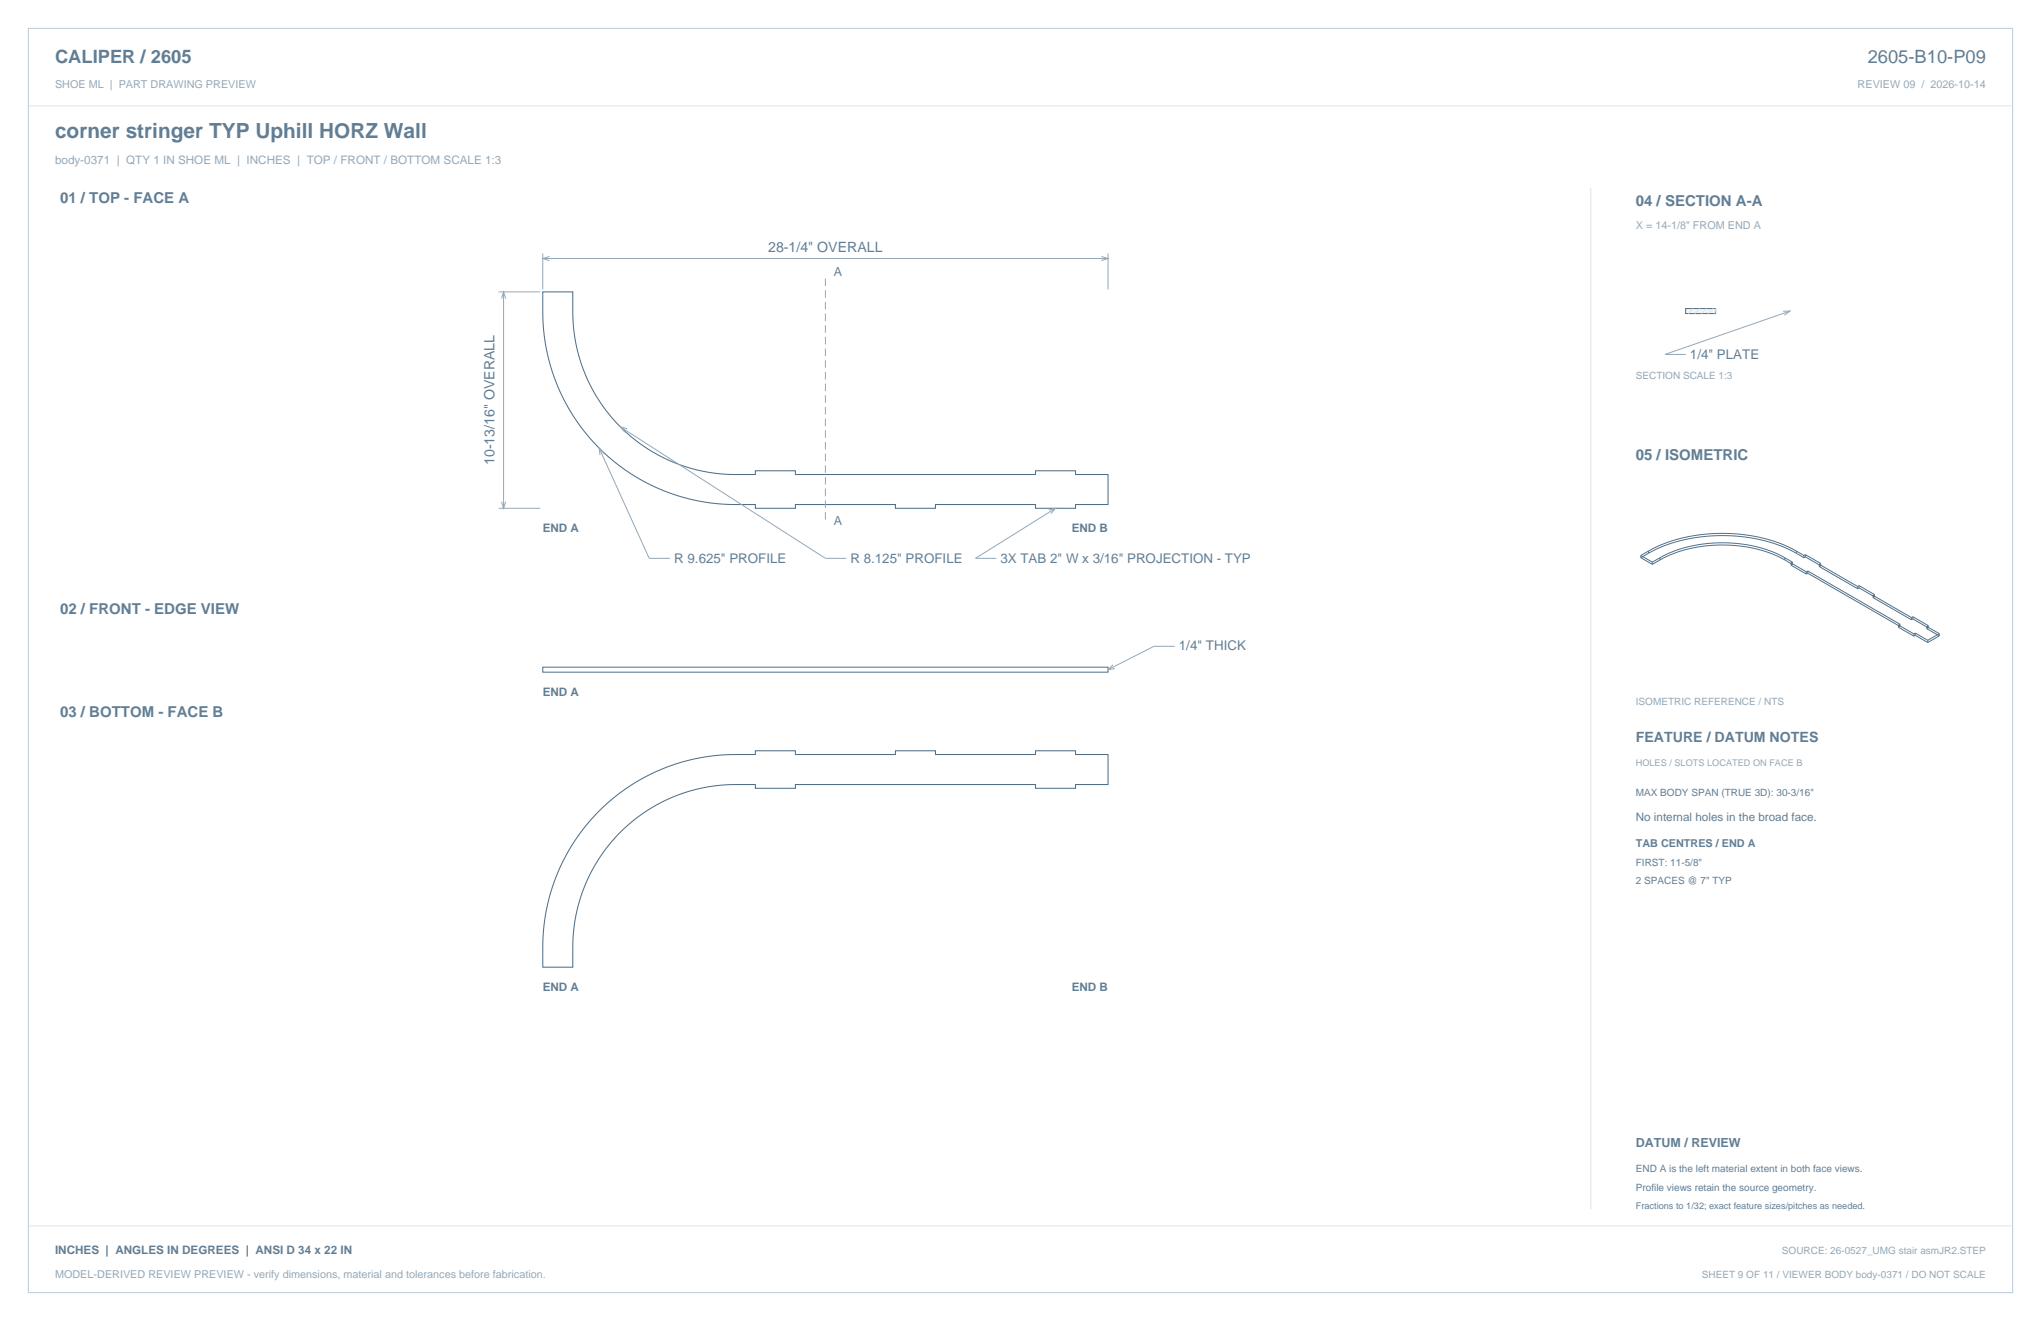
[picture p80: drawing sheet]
<svg xmlns="http://www.w3.org/2000/svg" width="864mm" height="559mm" viewBox="0 0 864 559" stroke-linecap="round" stroke-linejoin="round" font-family="sans-serif">
<defs><g id="words">
<text font-size="8.8" fill="#617e94" x="23.3" y="58.2">corner stringer TYP Uphill HORZ Wall</text>
<g font-size="7.8" fill="#617e94">
<text x="23.3" y="26.8">CALIPER / 2605</text>
<text x="790.3" y="26.8">2605-B10-P09</text>
</g>
<g font-size="6.3" fill="#617e94">
<text x="25.4" y="86.1">01 / TOP - FACE A</text>
<text x="692.1" y="87.1">04 / SECTION A-A</text>
<text x="692.1" y="194.4">05 / ISOMETRIC</text>
<text x="25.4" y="259.6">02 / FRONT - EDGE VIEW</text>
<text x="25.4" y="303.4">03 / BOTTOM - FACE B</text>
</g>
<g font-size="6" fill="#617e94">
<text x="325" y="106.5">28-1/4&quot; OVERALL</text>
<text x="209.2" y="196.8" transform="rotate(-90 209.2 196.8)">10-13/16&quot; OVERALL</text>
<text x="692.1" y="314">FEATURE / DATUM NOTES</text>
</g>
<g font-size="5.6" fill="#617e94">
<text x="715.1" y="151.7">1/4&quot; PLATE</text>
<text x="285.3" y="237.9">R 9.625&quot; PROFILE</text>
<text x="359.8" y="237.9">R 8.125&quot; PROFILE</text>
<text x="423.3" y="237.9">3X TAB 2&quot; W x 3/16&quot; PROJECTION - TYP</text>
<text x="498.8" y="275.2">1/4&quot; THICK</text>
</g>
<g font-size="5.3" fill="#617e94">
<text x="352.8" y="116.8">A</text>
<text x="352.8" y="222.1">A</text>
<text x="692.1" y="485.1">DATUM / REVIEW</text>
</g>
<text font-size="4.9" fill="#93a8b9" x="23.3" y="69.5">body-0371 | QTY 1 IN SHOE ML | INCHES | TOP / FRONT / BOTTOM SCALE 1:3</text>
<g font-size="4.9" fill="#617e94">
<text x="229.7" y="225.2">END A</text>
<text x="453.5" y="225.2">END B</text>
<text x="229.7" y="294.2">END A</text>
<text x="692.1" y="347.5">No internal holes in the broad face.</text>
<text x="229.7" y="419">END A</text>
<text x="453.5" y="419">END B</text>
<text x="23.3" y="530.6">INCHES | ANGLES IN DEGREES | ANSI D 34 x 22 IN</text>
</g>
<g font-size="4.6" fill="#93a8b9">
<text x="23.3" y="37">SHOE ML | PART DRAWING PREVIEW</text>
<text x="786" y="37">REVIEW 09 / 2026-10-14</text>
<text x="692.1" y="97">X = 14-1/8&quot; FROM END A</text>
<text x="23.3" y="540.5">MODEL-DERIVED REVIEW PREVIEW - verify dimensions, material and tolerances before fabrication.</text>
</g>
<text font-size="4.6" fill="#617e94" x="692.1" y="358.4">TAB CENTRES / END A</text>
<g font-size="4.2" fill="#93a8b9">
<text x="692.1" y="160.5">SECTION SCALE 1:3</text>
<text x="692.1" y="298.1">ISOMETRIC REFERENCE / NTS</text>
<text x="754" y="530.6">SOURCE: 26-0527_UMG stair asmJR2.STEP</text>
<text x="720.1" y="540.5">SHEET 9 OF 11 / VIEWER BODY body-0371 / DO NOT SCALE</text>
</g>
<g font-size="4.2" fill="#617e94">
<text x="692.1" y="336.9">MAX BODY SPAN (TRUE 3D): 30-3/16&quot;</text>
<text x="692.1" y="366.2">FIRST: 11-5/8&quot;</text>
<text x="692.1" y="373.9">2 SPACES @ 7&quot; TYP</text>
<text x="692.1" y="495.7">END A is the left material extent in both face views.</text>
<text x="692.1" y="503.8">Profile views retain the source geometry.</text>
</g>
<text font-size="3.9" fill="#93a8b9" x="692.1" y="323.8">HOLES / SLOTS LOCATED ON FACE B</text>
<text font-size="3.9" fill="#617e94" x="692.1" y="511.5">Fractions to 1/32; exact feature sizes/pitches as needed.</text>
</g></defs>
<path d="M12 12h839.6v534.8h-839.6z" fill="none" stroke="#b8cad8" stroke-width=".42"/>
<path d="M12 44.8h839.6M673.1 79.4v432.1" fill="none" stroke="#dbe5ed" stroke-width=".42"/>
<path d="M229.7 123.5h12.7v8.4a68.8 68.8 0 0 0 68.7 68.8h8.5v-1.6h16.9v1.6h101.6v-1.6h17v1.6h13.7v12.7h-13.7v1.6h-17v-1.6h-42.3v1.6h-16.9v-1.6h-42.4v1.6h-16.9v-1.6h-8.5a81.5 81.5 0 0 1-81.4-81.5zM253.5 343a81.5 81.5 0 0 1 57.6-23.8h8.5v-1.6h16.9v1.6h42.4v-1.6h16.9v1.6h42.3v-1.6h17v1.6h13.7v12.7h-13.7v1.6h-17v-1.6h-101.6v1.6h-16.9v-1.6h-8.5a68.8 68.8 0 0 0-68.7 68.8v8.4h-12.7v-8.4a81.5 81.5 0 0 1 23.8-57.7z" fill="none" stroke="#536f85" stroke-width=".44"/>
<g fill="none" stroke="#93a8b9" stroke-width=".42">
<path d="M229.7 107.2v15.2M229.7 109.4h239.1M232.5 108.5l-2.8 .9 2.8 .8M466 108.5l2.8 .9-2.8 .8M468.8 107.2v15.2M211 123.5h17.6M212.2 126.3l.9-2.8 .9 2.8M213.1 123.5v91.5M253.5 189.6l21.2 46.6h8.8M255.5 191.8l-2-2.2 .4 2.9M262.5 180.6l86.7 55.6h8.9M265.4 181.4l-2.9-.8 1.9 2.2"/>
<path d="M211 215h17.6M212.2 212.2l.9 2.8 .9-2.8M443.8 215.8l2.8-.8-1.9 2.3M446.6 215l-33.9 21.2h8.9M497.1 273.4h-8.9l-19.4 9.9M471 281.2l-2.2 2.1 3-.5"/>
</g>
<path d="M349.2 117.8v102.5" fill="none" stroke="#93a8b9" stroke-width=".42" stroke-dasharray="3.2 1.8" stroke-linecap="butt"/>
<path d="M229.7 282.2h239.1v2.1h-239.1z" fill="none" stroke="#536f85" stroke-width=".42"/>
<path d="M713.2 130.5h12.7v2.1h-12.7z" fill-rule="evenodd" fill="#f2f6f9" stroke="#536f85" stroke-width=".42"/>
<path d="M716.4 130.5l-2.1 2.1M719.2 130.5l-2.1 2.1M722 130.5l-2.1 2.1M724.9 130.5l-2.1 2.1M725.9 130.5l-.3 2.1M12 518.6h839.6" fill="none" stroke="#dbe5ed" stroke-width=".42"/>
<path d="M754.5 131.7l2.9-.1-2.4 1.7M757.4 131.6l-52.9 18.3h8.8" fill="none" stroke="#93a8b9" stroke-width=".42"/>
<g fill="none" stroke="#536f85" stroke-width=".42">
<path d="M694.3 235v.9M694.3 235.9l4.8 2.8M694.3 235l4.8 2.8M697.5 234a69.1 69.1 0 0 1 62.6 0M697.5 233.1a69.1 69.1 0 0 1 62.6 0M697.5 233.1l-3.2 1.9M697.5 234l-3.2 1.9M697.5 233.1v.9M699.1 237.8v.9M702.4 236.9a58.3 58.3 0 0 1 52.8 0M702.4 235.9a58.3 58.3 0 0 1 52.8 0M702.4 236.9l-3.3 1.8"/>
<path d="M702.4 235.9v1M702.4 235.9l-3.3 1.9M755.2 235.9l3.2 1.9M755.2 235.9v1M755.2 236.9l3.2 1.8M757.8 239.1l6.5 3.7M757.8 238.1l6.5 3.8M757.8 238.1v1M758.4 238.7l-.6 .4M758.4 237.8l-.6 .3M758.4 237.8v.9M760.1 233.1l3.2 1.9"/>
<path d="M760.1 234l3.2 1.9M760.1 233.1v.9M763.3 235v.9M763.9 235.6l-.6 .3M763.9 234.6l6.5 3.8M763.9 234.6l-.6 .4M763.9 234.6v1M763.9 235.6l6.5 3.7M769.8 238.7l16.2 9.4M769.8 238.7v1M769.8 239.7l16.2 9.3M770.4 238.4l-.6 .3"/>
<path d="M770.4 239.3l-.6 .4M770.4 238.4v.9M764.3 241.9v.9M764.9 241.5l39 22.6M764.9 241.5l-.6 .4M764.9 242.5l39 22.5M764.9 241.5v1M764.9 242.5l-.6 .3M786 248.1v.9M786.7 247.8l6.4 3.7M786.7 247.8l-.7 .3M786.7 248.7l6.4 3.7"/>
<path d="M786.7 247.8v.9M786.7 248.7l-.7 .3M792.5 251.9l16.3 9.3M792.5 252.8l16.3 9.4M792.5 251.9v.9M793.1 251.5v.9M793.1 252.4l-.6 .4M793.1 251.5l-.6 .4M803.3 265.3l6.5 3.8M803.3 264.4l6.5 3.8M803.3 264.4v.9M803.9 265l-.6 .3"/>
<path d="M803.9 264.1l-.6 .3M803.9 264.1v.9M808.8 261.2v1M809.4 261.8l-.6 .4M809.4 260.9v.9M809.4 260.9l-.6 .3M809.4 260.9l6.5 3.7M809.4 261.8l6.5 3.8M809.8 268.2v.9M810.4 267.8l5.3 3.1M810.4 268.7l-.6 .4M810.4 268.7l5.3 3.1"/>
<path d="M810.4 267.8l-.6 .4M810.4 267.8v.9M815.3 265l5.3 3M815.3 265v.9M815.3 265.9l5.3 3.1M815.7 270.9v.9M815.9 265.6l-.6 .3M815.9 264.6l-.6 .4M815.9 264.6v1M820.6 268v1M820.6 268l-4.9 2.9M820.6 269l-4.9 2.8"/>
</g>
<use href="#words"/>
</svg>
